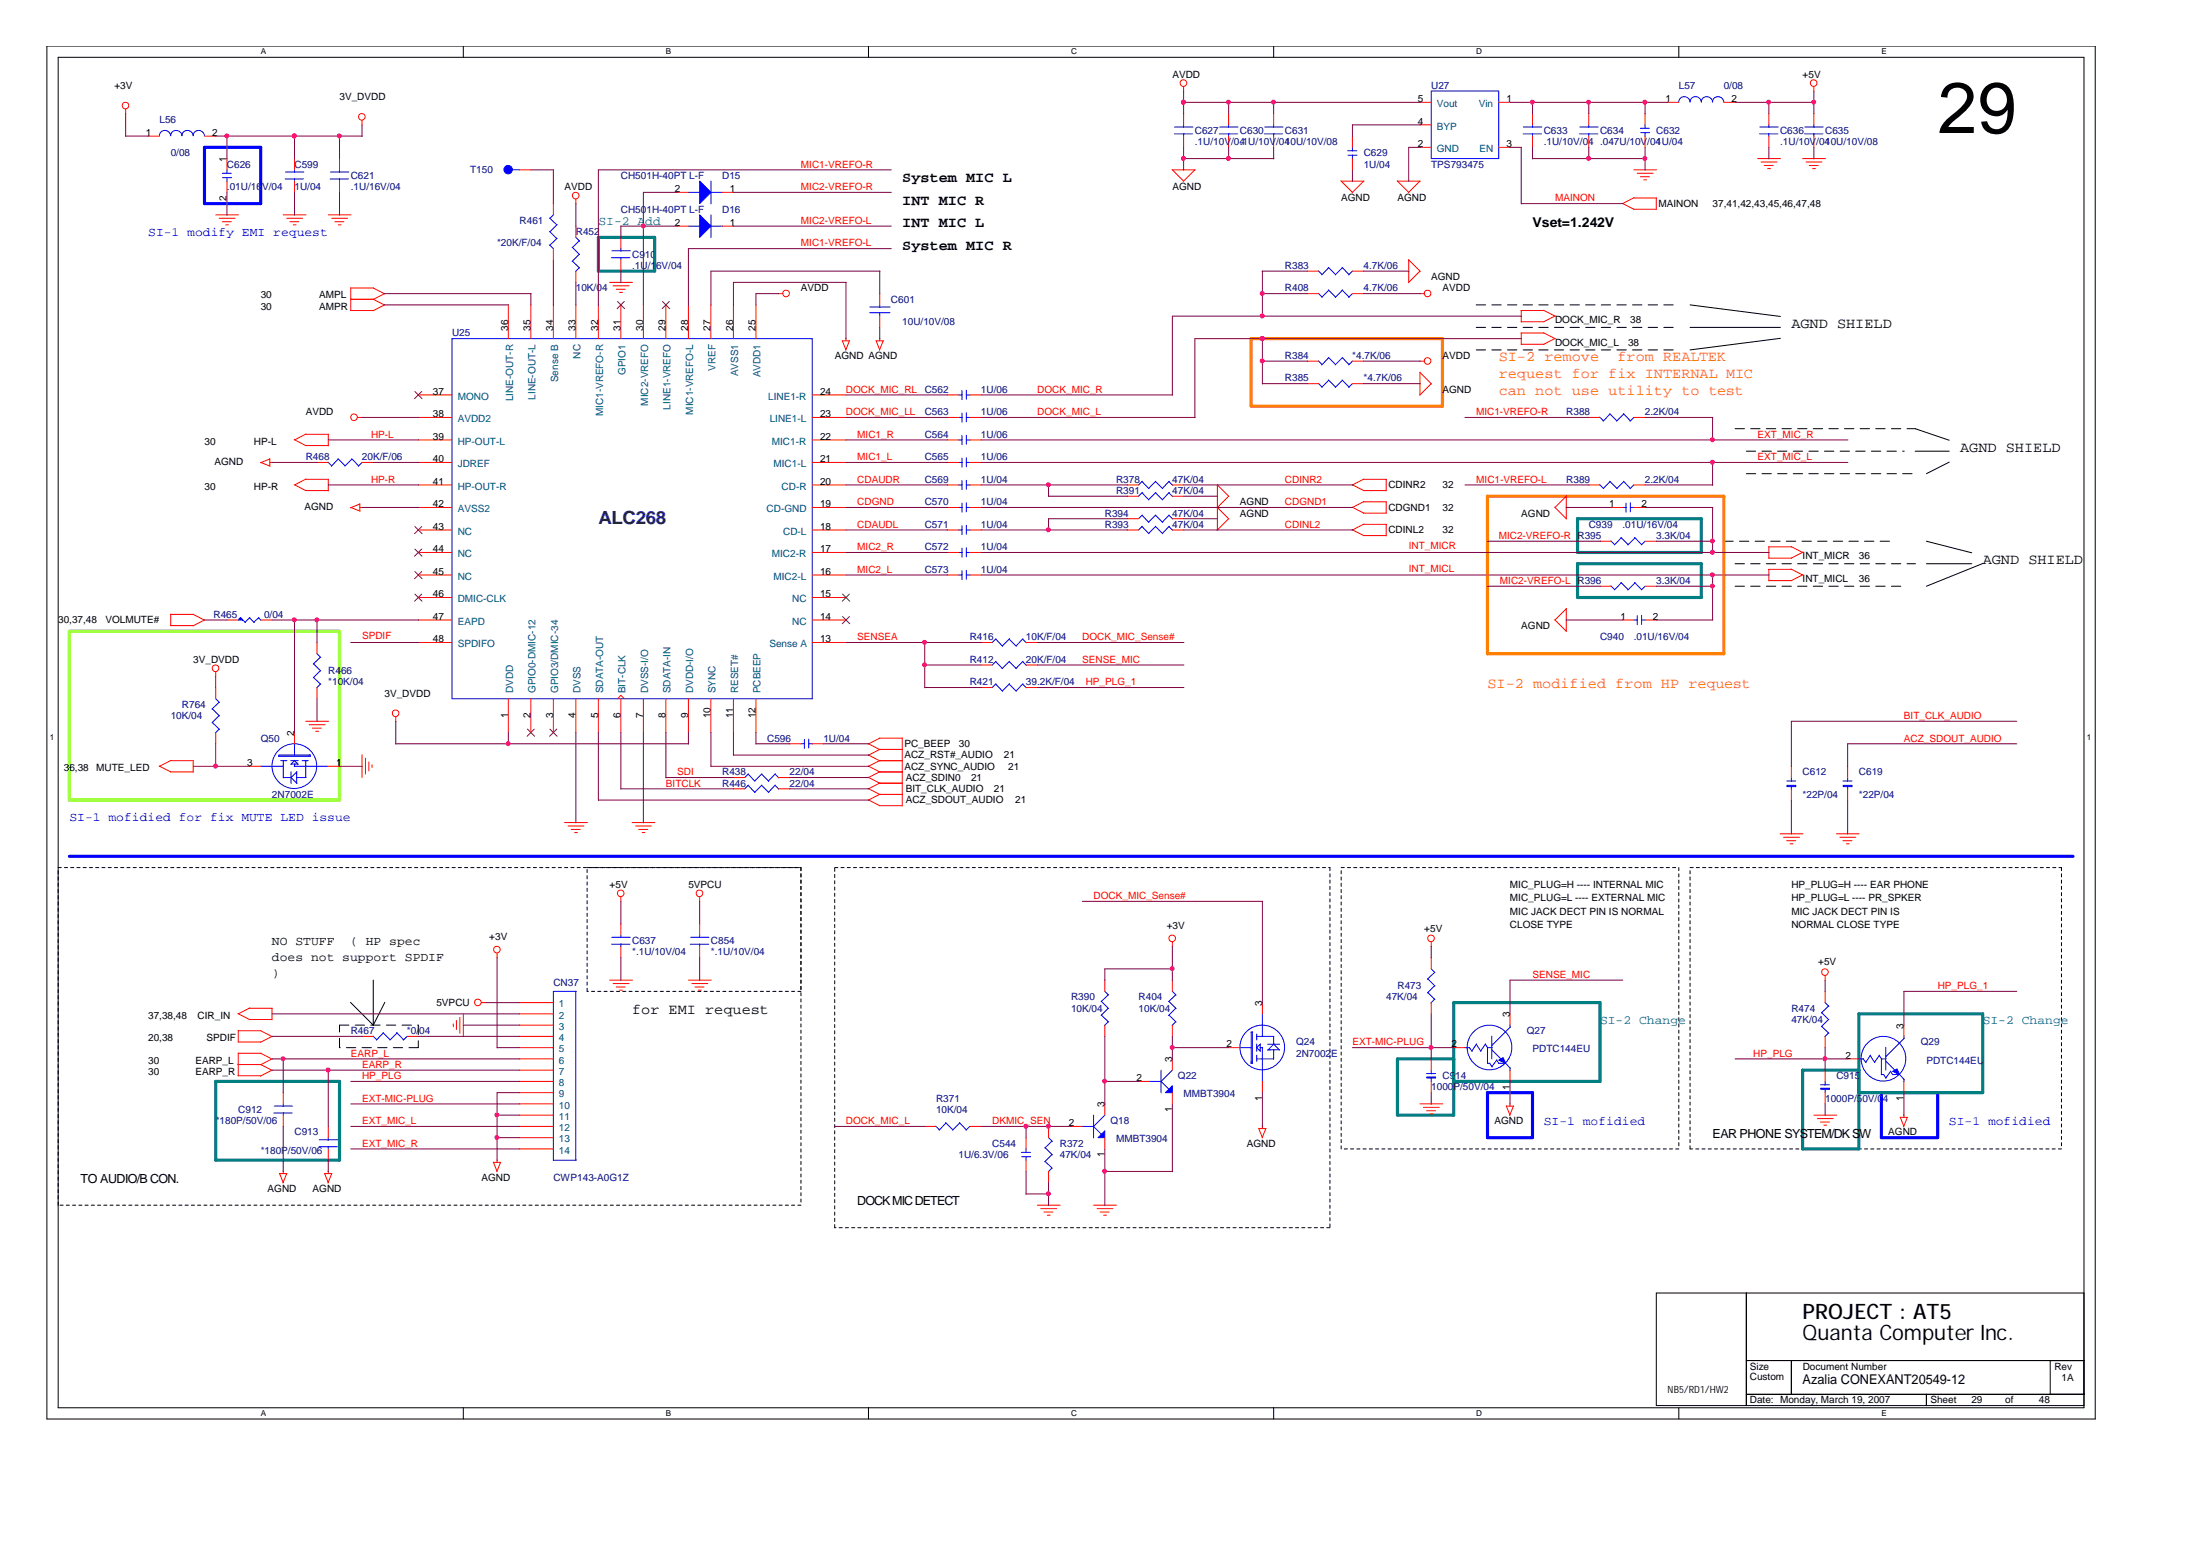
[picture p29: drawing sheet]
<svg xmlns="http://www.w3.org/2000/svg" width="297mm" height="210mm" viewBox="0 0 297 210" stroke-linecap="round" stroke-linejoin="round" font-family="sans-serif">
<defs><g id="words">
<text font-size="9.7" x="262.4" y="18">29</text>
<g font-size="2.9">
<text x="244.1" y="178.7">PROJECT : AT5</text>
<text x="244.1" y="181.4">Quanta Computer Inc.</text>
</g>
<text font-size="2.5" fill="#000080" x="81" y="71">ALC268</text>
<g font-size="2">
<text x="122.2" y="24.7">System MIC L</text>
<text x="122.2" y="27.7">INT MIC R</text>
<text x="122.2" y="33.8">System MIC R</text>
<text x="122.2" y="30.7">INT MIC L</text>
<text x="242.6" y="44.4">AGND SHIELD</text>
<text x="265.4" y="61.1">AGND SHIELD</text>
<text x="268.5" y="76.4">AGND SHIELD</text>
<text x="85.6" y="137.3">for EMI request</text>
</g>
<g font-size="2" fill="#ff8000">
<text x="202.9" y="49">SI-2 remove</text>
<text x="202.9" y="51.2">request for fix INTERNAL MIC</text>
<text x="202.9" y="53.5">can not use utility to test</text>
<text x="219" y="49">from REALTEK</text>
<text x="201.4" y="93.1">SI-2 modified from HP request</text>
</g>
<g font-size="1.8">
<text x="207.5" y="30.8">Vset=1.242V</text>
<text x="244.1" y="187.4">Azalia CONEXANT20549-12</text>
</g>
<g font-size="1.7" fill="#00f">
<text x="20.1" y="31.9">SI-1 modify EMI request</text>
<text x="9.4" y="111.2">SI-1 mofidied for fix MUTE LED issue</text>
<text x="209" y="152.3">SI-1 mofidied</text>
<text x="263.9" y="152.3">SI-1 mofidied</text>
</g>
<g font-size="1.7" fill="#008080">
<text x="81" y="30.4">SI-2 Add</text>
<text x="216.7" y="138.6">SI-2 Change</text>
<text x="268.5" y="138.6">SI-2 Change</text>
</g>
<g font-size="1.7">
<text x="36.8" y="127.9">NO STUFF</text>
<text x="36.8" y="130.1">does not support SPDIF</text>
<text x="47.4" y="127.9">( HP spec</text>
<text x="36.8" y="132.3">)</text>
<text x="231.9" y="154.1">EAR PHONE SYSTEM/DK SW</text>
<text x="10.9" y="160.2">TO AUDIO/B CON.</text>
<text x="116.1" y="163.2">DOCK MIC DETECT</text>
</g>
<g font-size="1.4">
<text x="158.7" y="10.5">AVDD</text>
<text x="244.1" y="10.5">+5V</text>
<text x="15.5" y="12">+3V</text>
<text x="46" y="13.6">3V_DVDD</text>
<text x="192" y="13.8">5</text>
<text x="192" y="16.9">4</text>
<text x="204" y="13.8">1</text>
<text x="225.5" y="13.8">1</text>
<text x="234.5" y="13.8">2</text>
<text x="19.8" y="18.4">1</text>
<text x="28.7" y="18.4">2</text>
<text x="30.7" y="21.9" transform="rotate(-90 30.7 21.9)">1</text>
<text x="192" y="19.9">2</text>
<text x="204" y="19.9">3</text>
<text x="30.7" y="27.2" transform="rotate(-90 30.7 27.2)">2</text>
<text x="76.5" y="25.8">AVDD</text>
<text x="91.4" y="26">2</text>
<text x="98.8" y="26">1</text>
<text x="158.7" y="25.8">AGND</text>
<text x="181.6" y="27.3">AGND</text>
<text x="189.2" y="27.3">AGND</text>
<text x="224.6" y="28">MAINON</text>
<text x="231.9" y="28">37,41,42,43,45,46,47,48</text>
<text x="91.4" y="30.6">2</text>
<text x="98.8" y="30.6">1</text>
<text x="35.3" y="41.9">30</text>
<text x="35.3" y="40.4">30</text>
<text x="43.2" y="41.9">AMPR</text>
<text x="43.2" y="40.4">AMPL</text>
<text x="108.5" y="39.5">AVDD</text>
<text x="193.8" y="37.9">AGND</text>
<text x="195.3" y="39.5">AVDD</text>
<text x="68.8" y="44.8" transform="rotate(-90 68.8 44.8)">36</text>
<text x="71.8" y="44.8" transform="rotate(-90 71.8 44.8)">35</text>
<text x="74.9" y="44.8" transform="rotate(-90 74.9 44.8)">34</text>
<text x="77.9" y="44.8" transform="rotate(-90 77.9 44.8)">33</text>
<text x="81" y="44.8" transform="rotate(-90 81 44.8)">32</text>
<text x="84" y="44.8" transform="rotate(-90 84 44.8)">31</text>
<text x="87.1" y="44.8" transform="rotate(-90 87.1 44.8)">30</text>
<text x="90.1" y="44.8" transform="rotate(-90 90.1 44.8)">29</text>
<text x="93.2" y="44.8" transform="rotate(-90 93.2 44.8)">28</text>
<text x="96.2" y="44.8" transform="rotate(-90 96.2 44.8)">27</text>
<text x="99.3" y="44.8" transform="rotate(-90 99.3 44.8)">26</text>
<text x="102.3" y="44.8" transform="rotate(-90 102.3 44.8)">25</text>
<text x="210.6" y="46.8">DOCK_MIC_L</text>
<text x="210.6" y="43.7">DOCK_MIC_R</text>
<text x="220.5" y="46.8">38</text>
<text x="220.8" y="43.7">38</text>
<text x="58.6" y="53.4">37</text>
<text x="111" y="53.4">24</text>
<text x="113" y="48.6">AGND AGND</text>
<text x="195.3" y="48.6">AVDD</text>
<text x="195.3" y="53.2">AGND</text>
<text x="41.4" y="56.2">AVDD</text>
<text x="58.6" y="56.5">38</text>
<text x="58.6" y="59.5">39</text>
<text x="111" y="59.5">22</text>
<text x="111" y="56.5">23</text>
<text x="27.7" y="60.2">30</text>
<text x="29" y="62.9">AGND</text>
<text x="34.4" y="60.2">HP-L</text>
<text x="58.6" y="62.6">40</text>
<text x="58.6" y="65.6">41</text>
<text x="111" y="65.6">20</text>
<text x="111" y="62.6">21</text>
<text x="27.7" y="66.3">30</text>
<text x="34.4" y="66.3">HP-R</text>
<text x="41.2" y="69">AGND</text>
<text x="58.6" y="68.7">42</text>
<text x="58.6" y="71.7">43</text>
<text x="111" y="71.7">18</text>
<text x="111" y="68.7">19</text>
<text x="167.9" y="69.9">AGND</text>
<text x="167.9" y="68.4">AGND</text>
<text x="188" y="69.2">CDGND1</text>
<text x="188" y="66.1">CDINR2</text>
<text x="195.3" y="69.2">32</text>
<text x="195.3" y="66.1">32</text>
<text x="206" y="69.9">AGND</text>
<text x="217.9" y="68.7">1</text>
<text x="222.3" y="68.7">2</text>
<text x="58.6" y="74.8">44</text>
<text x="58.6" y="77.8">45</text>
<text x="111" y="77.8">16</text>
<text x="111" y="74.8">17</text>
<text x="188" y="72.2">CDINL2</text>
<text x="195.3" y="72.2">32</text>
<text x="244.1" y="75.7">INT_MICR</text>
<text x="251.7" y="75.7">36</text>
<text x="58.6" y="80.9">46</text>
<text x="58.6" y="83.9">47</text>
<text x="111" y="83.9">14</text>
<text x="111" y="80.9">15</text>
<text x="219.4" y="83.9">1</text>
<text x="223.8" y="83.9">2</text>
<text x="244.1" y="78.8">INT_MICL</text>
<text x="251.7" y="78.8">36</text>
<text x="7.9" y="84.4">30,37,48</text>
<text x="14.3" y="84.4">VOLMUTE#</text>
<text x="26.2" y="89.8">3V_DVDD</text>
<text x="58.6" y="87">48</text>
<text x="111" y="87">13</text>
<text x="206" y="85.2">AGND</text>
<text x="52.1" y="94.3">3V_DVDD</text>
<text x="39.8" y="99.7" transform="rotate(-90 39.8 99.7)">2</text>
<text x="68.8" y="97.3" transform="rotate(-90 68.8 97.3)">1</text>
<text x="71.8" y="97.3" transform="rotate(-90 71.8 97.3)">2</text>
<text x="74.9" y="97.3" transform="rotate(-90 74.9 97.3)">3</text>
<text x="77.9" y="97.3" transform="rotate(-90 77.9 97.3)">4</text>
<text x="81" y="97.3" transform="rotate(-90 81 97.3)">5</text>
<text x="84" y="97.3" transform="rotate(-90 84 97.3)">6</text>
<text x="87.1" y="97.3" transform="rotate(-90 87.1 97.3)">7</text>
<text x="90.1" y="97.3" transform="rotate(-90 90.1 97.3)">8</text>
<text x="93.2" y="97.3" transform="rotate(-90 93.2 97.3)">9</text>
<text x="96.2" y="97.3" transform="rotate(-90 96.2 97.3)">10</text>
<text x="99.3" y="97.3" transform="rotate(-90 99.3 97.3)">11</text>
<text x="102.3" y="97.3" transform="rotate(-90 102.3 97.3)">12</text>
<text x="122.5" y="101.2">PC_BEEP</text>
<text x="129.8" y="101.2">30</text>
<text x="8.6" y="104.4">36,38</text>
<text x="13" y="104.4">MUTE_LED</text>
<text x="33.5" y="103.7">3</text>
<text x="45.5" y="103.7">1</text>
<text x="122.5" y="102.7">ACZ_RST#_AUDIO</text>
<text x="122.5" y="104.2">ACZ_SYNC_AUDIO</text>
<text x="122.6" y="107.3">BIT_CLK_AUDIO</text>
<text x="122.6" y="105.8">ACZ_SDIN0</text>
<text x="131.5" y="105.8">21</text>
<text x="134.6" y="107.3">21</text>
<text x="135.9" y="102.7">21</text>
<text x="136.5" y="104.2">21</text>
<text x="122.6" y="108.8">ACZ_SDOUT_AUDIO</text>
<text x="137.5" y="108.8">21</text>
<text x="82.5" y="120.2">+5V</text>
<text x="93.2" y="120.2">5VPCU</text>
<text x="158" y="125.9">+3V</text>
<text x="204.5" y="120.2">MIC_PLUG=H ---- INTERNAL MIC</text>
<text x="204.5" y="122.1">MIC_PLUG=L ---- EXTERNAL MIC</text>
<text x="204.5" y="123.9">MIC JACK DECT PIN IS NORMAL</text>
<text x="204.5" y="125.7">CLOSE TYPE</text>
<text x="242.6" y="120.2">HP_PLUG=H ---- EAR PHONE</text>
<text x="242.6" y="122.1">HP_PLUG=L ---- PR_SPKER</text>
<text x="242.6" y="123.9">MIC JACK DECT PIN IS</text>
<text x="242.6" y="125.7">NORMAL CLOSE TYPE</text>
<text x="66.3" y="127.3">+3V</text>
<text x="192.9" y="126.2">+5V</text>
<text x="246.2" y="130.7">+5V</text>
<text x="20.1" y="137.9">37,38,48</text>
<text x="26.8" y="137.9">CIR_IN</text>
<text x="59.1" y="136.2">5VPCU</text>
<text x="170.9" y="136.2" transform="rotate(-90 170.9 136.2)">3</text>
<text x="204.4" y="137.8" transform="rotate(-90 204.4 137.8)">3</text>
<text x="20.1" y="141">20,38</text>
<text x="28" y="141">SPDIF</text>
<text x="158.7" y="143.9" transform="rotate(-90 158.7 143.9)">3</text>
<text x="166.1" y="141.8">2</text>
<text x="196.6" y="141.8">2</text>
<text x="249.9" y="143.4">2</text>
<text x="257.8" y="139.3" transform="rotate(-90 257.8 139.3)">3</text>
<text x="20.1" y="144">30</text>
<text x="20.1" y="145.6">30</text>
<text x="26.5" y="144">EARP_L</text>
<text x="26.5" y="145.6">EARP_R</text>
<text x="149.6" y="150" transform="rotate(-90 149.6 150)">3</text>
<text x="153.9" y="146.4">2</text>
<text x="170.9" y="149.1" transform="rotate(-90 170.9 149.1)">1</text>
<text x="204.4" y="147.6" transform="rotate(-90 204.4 147.6)">1</text>
<text x="257.8" y="149.1" transform="rotate(-90 257.8 149.1)">1</text>
<text x="144.7" y="152.5">2</text>
<text x="158.7" y="150.6" transform="rotate(-90 158.7 150.6)">1</text>
<text x="168.8" y="155.3">AGND</text>
<text x="202.4" y="152.2">AGND</text>
<text x="255.7" y="153.8">AGND</text>
<text x="36.2" y="161.4">AGND</text>
<text x="42.3" y="161.4">AGND</text>
<text x="65.2" y="159.9">AGND</text>
<text x="149.6" y="156.7" transform="rotate(-90 149.6 156.7)">1</text>
<text x="236.9" y="185.5">Size</text>
<text x="244.1" y="185.5">Document Number</text>
<text x="278.2" y="185.5">Rev</text>
<text x="225.8" y="188.7">NB5/RD1/HW2</text>
<text x="236.9" y="186.8">Custom</text>
<text x="236.9" y="190">Date: Monday, March 19, 2007</text>
<text x="261.4" y="190">Sheet</text>
<text x="267" y="190">29</text>
<text x="271.5" y="190">of</text>
<text x="276.1" y="190">48</text>
<text x="279.1" y="187">1A</text>
</g>
<g font-size="1.4" fill="#000080">
<text x="21.6" y="16.6">L56</text>
<text x="193.8" y="12">U27</text>
<text x="227.3" y="12">L57</text>
<text x="233.4" y="12">0/08</text>
<text x="23.1" y="21.2">0/08</text>
<text x="30.7" y="22.7">C626</text>
<text x="39.9" y="22.7">C599</text>
<text x="63.7" y="23.5">T150</text>
<text x="161.8" y="18.1">C627</text>
<text x="161.8" y="19.7">.1U/10V/04</text>
<text x="167.9" y="18.1">C630</text>
<text x="167.9" y="19.7">.1U/10V/04</text>
<text x="174" y="18.1">C631</text>
<text x="174" y="19.7">10U/10V/08</text>
<text x="184.7" y="21.2">C629</text>
<text x="184.7" y="22.7">1U/04</text>
<text x="193.8" y="22.7">TPS793475</text>
<text x="209" y="18.1">C633</text>
<text x="209" y="19.7">.1U/10V/04 .047U/10V/04</text>
<text x="216.7" y="18.1">C634</text>
<text x="224.3" y="18.1">C632</text>
<text x="224.3" y="19.7">1U/04</text>
<text x="241" y="18.1">C636</text>
<text x="241" y="19.7">.1U/10V/04</text>
<text x="247.1" y="18.1">C635</text>
<text x="247.1" y="19.7">10U/10V/08</text>
<text x="30.7" y="25.8">.01U/16V/04</text>
<text x="39.9" y="25.8">1U/04</text>
<text x="47.5" y="24.2">C621</text>
<text x="47.5" y="25.8">.1U/16V/04</text>
<text x="84.1" y="28.8">CH501H-40PT L-F</text>
<text x="84.1" y="24.2">CH501H-40PT L-F</text>
<text x="97.8" y="28.8">D16</text>
<text x="97.8" y="24.2">D15</text>
<text x="67.3" y="33.4">*20K/F/04</text>
<text x="70.4" y="30.3">R461</text>
<text x="78" y="31.8">R452</text>
<text x="85.6" y="34.9">C910</text>
<text x="78" y="39.5">10K/04</text>
<text x="85.6" y="36.4">.1U/16V/04</text>
<text x="120.6" y="41">C601</text>
<text x="174" y="36.4">R383</text>
<text x="174" y="39.5">R408</text>
<text x="184.6" y="36.4">4.7K/06</text>
<text x="184.6" y="39.5">4.7K/06</text>
<text x="61.2" y="45.6">U25</text>
<text x="122.2" y="44">10U/10V/08</text>
<text x="125.2" y="53.2">C562</text>
<text x="132.8" y="53.2">1U/06</text>
<text x="174" y="48.6">R384</text>
<text x="174" y="51.7">R385</text>
<text x="183.1" y="48.6">*4.7K/06</text>
<text x="184.6" y="51.7">*4.7K/06</text>
<text x="125.2" y="59.3">C564</text>
<text x="125.2" y="56.2">C563</text>
<text x="132.8" y="59.3">1U/06</text>
<text x="132.8" y="56.2">1U/06</text>
<text x="212.1" y="56.2">R388</text>
<text x="222.7" y="56.2">2.2K/04</text>
<text x="41.4" y="62.3">R468</text>
<text x="49" y="62.3">20K/F/06</text>
<text x="125.2" y="65.4">C569</text>
<text x="125.2" y="62.3">C565</text>
<text x="132.8" y="65.4">1U/04</text>
<text x="132.8" y="62.3">1U/06</text>
<text x="151.1" y="65.4">R378</text>
<text x="158.7" y="65.4">47K/04</text>
<text x="212.1" y="65.4">R389</text>
<text x="222.7" y="65.4">2.2K/04</text>
<text x="125.2" y="71.5">C571</text>
<text x="125.2" y="68.4">C570</text>
<text x="132.8" y="71.5">1U/04</text>
<text x="132.8" y="68.4">1U/04</text>
<text x="149.6" y="71.5">R393</text>
<text x="149.6" y="69.9">R394</text>
<text x="151.1" y="66.9">R391</text>
<text x="158.7" y="71.5">47K/04</text>
<text x="158.7" y="69.9">47K/04</text>
<text x="158.7" y="66.9">47K/04</text>
<text x="215.1" y="71.5">C939</text>
<text x="219.7" y="71.5">.01U/16V/04</text>
<text x="125.2" y="77.6">C573</text>
<text x="125.2" y="74.5">C572</text>
<text x="132.8" y="77.6">1U/04</text>
<text x="132.8" y="74.5">1U/04</text>
<text x="213.6" y="73">R395</text>
<text x="224.3" y="73">3.3K/04</text>
<text x="28.9" y="83.7">R465</text>
<text x="35.8" y="83.7">0/04</text>
<text x="213.6" y="79.1">R396</text>
<text x="224.3" y="79.1">3.3K/04</text>
<text x="131.3" y="89.8">R412</text>
<text x="131.3" y="86.7">R416</text>
<text x="138.9" y="89.8">20K/F/04</text>
<text x="138.9" y="86.7">10K/F/04</text>
<text x="216.7" y="86.7">C940</text>
<text x="221.2" y="86.7">.01U/16V/04</text>
<text x="24.6" y="95.9">R764</text>
<text x="44.4" y="91.3">R466</text>
<text x="44.4" y="92.8">*10K/04</text>
<text x="131.3" y="92.8">R421</text>
<text x="138.9" y="92.8">39.2K/F/04</text>
<text x="23.1" y="97.4">10K/04</text>
<text x="35.3" y="100.4">Q50</text>
<text x="103.9" y="100.4">C596</text>
<text x="111.5" y="100.4">1U/04</text>
<text x="97.8" y="105">R438</text>
<text x="97.8" y="106.5">R446</text>
<text x="106.9" y="105">22/04</text>
<text x="106.9" y="106.5">22/04</text>
<text x="244.1" y="105">C612</text>
<text x="251.7" y="105">C619</text>
<text x="36.8" y="108">2N7002E</text>
<text x="244.1" y="108">*22P/04</text>
<text x="251.7" y="108">*22P/04</text>
<text x="85.6" y="127.9">C637</text>
<text x="85.6" y="129.4">*.1U/10V/04</text>
<text x="96.3" y="127.9">C854</text>
<text x="96.3" y="129.4">*.1U/10V/04</text>
<text x="74.9" y="133.5">CN37</text>
<text x="145" y="135.5">R390</text>
<text x="145" y="137">10K/04</text>
<text x="154.2" y="135.5">R404</text>
<text x="154.2" y="137">10K/04</text>
<text x="187.7" y="135.5">47K/04</text>
<text x="189.2" y="134">R473</text>
<text x="242.6" y="137">R474</text>
<text x="47.5" y="140.1">R467</text>
<text x="55.1" y="140.1">*0/04</text>
<text x="175.5" y="141.6">Q24</text>
<text x="175.5" y="143.1">2N7002E</text>
<text x="206.8" y="140.1">Q27</text>
<text x="207.5" y="142.5">PDTC144EU</text>
<text x="242.6" y="138.5">47K/04</text>
<text x="260.1" y="141.6">Q29</text>
<text x="126.7" y="149.2">R371</text>
<text x="159.5" y="146.1">Q22</text>
<text x="160.3" y="148.6">MMBT3904</text>
<text x="193.8" y="147.7">1000P/50V/04</text>
<text x="195.3" y="146.1">C914</text>
<text x="247.1" y="149.2">1000P/50V/04</text>
<text x="248.7" y="146.1">C915</text>
<text x="260.9" y="144">PDTC144EU</text>
<text x="29.2" y="152.2">*180P/50V/06</text>
<text x="32.3" y="150.7">C912</text>
<text x="39.9" y="153.8">C913</text>
<text x="126.7" y="150.7">10K/04</text>
<text x="134.4" y="155.3">C544</text>
<text x="143.5" y="155.3">R372</text>
<text x="150.4" y="152.2">Q18</text>
<text x="151.1" y="154.7">MMBT3904</text>
<text x="35.3" y="156.2">*180P/50V/06</text>
<text x="74.9" y="159.9">CWP143-A0G1Z</text>
<text x="129.8" y="156.8">1U/6.3V/06</text>
<text x="143.5" y="156.8">47K/04</text>
</g>
<g font-size="1.4" fill="#004080">
<text x="194.6" y="14.5">Vout</text>
<text x="194.6" y="17.5">BYP</text>
<text x="200.2" y="14.5">Vin</text>
<text x="194.6" y="20.6">GND</text>
<text x="200.3" y="20.6">EN</text>
<text x="75.6" y="51.7" transform="rotate(-90 75.6 51.7)">Sense B</text>
<text x="78.6" y="48.6" transform="rotate(-90 78.6 48.6)">NC</text>
<text x="84.7" y="50.8" transform="rotate(-90 84.7 50.8)">GPIO1</text>
<text x="96.9" y="50.2" transform="rotate(-90 96.9 50.2)">VREF</text>
<text x="99.9" y="50.9" transform="rotate(-90 99.9 50.9)">AVSS1</text>
<text x="103" y="51.1" transform="rotate(-90 103 51.1)">AVDD1</text>
<text x="62" y="54.1">MONO</text>
<text x="62" y="57.2">AVDD2</text>
<text x="69.5" y="54.4" transform="rotate(-90 69.5 54.4)">LINE-OUT-R</text>
<text x="72.5" y="54.2" transform="rotate(-90 72.5 54.2)">LINE-OUT-L</text>
<text x="81.7" y="56.4" transform="rotate(-90 81.7 56.4)">MIC1-VREFO-R</text>
<text x="87.8" y="54.9" transform="rotate(-90 87.8 54.9)">MIC2-VREFO</text>
<text x="90.8" y="55.5" transform="rotate(-90 90.8 55.5)">LINE1-VREFO</text>
<text x="93.9" y="56.1" transform="rotate(-90 93.9 56.1)">MIC1-VREFO-L</text>
<text x="104" y="54.1">LINE1-R</text>
<text x="104.2" y="57.2">LINE1-L</text>
<text x="62" y="60.2">HP-OUT-L</text>
<text x="62" y="63.3">JDREF</text>
<text x="104.5" y="60.2">MIC1-R</text>
<text x="104.7" y="63.3">MIC1-L</text>
<text x="62" y="66.3">HP-OUT-R</text>
<text x="62" y="69.4">AVSS2</text>
<text x="103.8" y="69.4">CD-GND</text>
<text x="105.8" y="66.3">CD-R</text>
<text x="62" y="72.4">NC</text>
<text x="62" y="75.5">NC</text>
<text x="104.5" y="75.5">MIC2-R</text>
<text x="106" y="72.4">CD-L</text>
<text x="62" y="78.5">NC</text>
<text x="62" y="81.5">DMIC-CLK</text>
<text x="104.7" y="78.5">MIC2-L</text>
<text x="107.3" y="81.5">NC</text>
<text x="62" y="84.6">EAPD</text>
<text x="62" y="87.6">SPDIFO</text>
<text x="104.2" y="87.6">Sense A</text>
<text x="107.3" y="84.6">NC</text>
<text x="69.5" y="93.9" transform="rotate(-90 69.5 93.9)">DVDD</text>
<text x="72.5" y="93.9" transform="rotate(-90 72.5 93.9)">GPIO0-DMIC-12</text>
<text x="75.6" y="93.9" transform="rotate(-90 75.6 93.9)">GPIO3/DMIC-34</text>
<text x="78.6" y="93.9" transform="rotate(-90 78.6 93.9)">DVSS</text>
<text x="81.7" y="93.9" transform="rotate(-90 81.7 93.9)">SDATA-OUT</text>
<text x="84.7" y="93.9" transform="rotate(-90 84.7 93.9)">BIT-CLK</text>
<text x="87.8" y="93.9" transform="rotate(-90 87.8 93.9)">DVSS-I/O</text>
<text x="90.8" y="93.9" transform="rotate(-90 90.8 93.9)">SDATA-IN</text>
<text x="93.9" y="93.9" transform="rotate(-90 93.9 93.9)">DVDD-I/O</text>
<text x="96.9" y="93.9" transform="rotate(-90 96.9 93.9)">SYNC</text>
<text x="99.9" y="93.9" transform="rotate(-90 99.9 93.9)">RESET#</text>
<text x="103" y="93.9" transform="rotate(-90 103 93.9)">PCBEEP</text>
<text x="75.7" y="136.4">1</text>
<text x="75.7" y="137.9">2</text>
<text x="75.7" y="141">4</text>
<text x="75.7" y="142.5">5</text>
<text x="75.7" y="139.5">3</text>
<text x="75.7" y="144">6</text>
<text x="75.7" y="145.6">7</text>
<text x="75.7" y="147.1">8</text>
<text x="75.7" y="148.6">9</text>
<text x="75.7" y="150.1">10</text>
<text x="75.7" y="151.7">11</text>
<text x="75.7" y="153.2">12</text>
<text x="75.7" y="154.7">13</text>
<text x="75.7" y="156.2">14</text>
</g>
<g font-size="1.4" fill="#f00">
<text x="108.5" y="22.7">MIC1-VREFO-R</text>
<text x="108.5" y="25.8">MIC2-VREFO-R</text>
<text x="210.6" y="27.3">MAINON</text>
<text x="108.5" y="30.3">MIC2-VREFO-L</text>
<text x="108.5" y="33.4">MIC1-VREFO-L</text>
<text x="114.6" y="53.2">DOCK_MIC_RL</text>
<text x="140.5" y="53.2">DOCK_MIC_R</text>
<text x="50.2" y="59.3">HP-L</text>
<text x="114.6" y="56.2">DOCK_MIC_LL</text>
<text x="116.1" y="59.3">MIC1_R</text>
<text x="140.5" y="56.2">DOCK_MIC_L</text>
<text x="199.9" y="56.2">MIC1-VREFO-R</text>
<text x="238" y="59.3">EXT_MIC_R</text>
<text x="50.2" y="65.4">HP-R</text>
<text x="116.1" y="65.4">CDAUDR</text>
<text x="116.1" y="62.3">MIC1_L</text>
<text x="174" y="65.4">CDINR2</text>
<text x="199.9" y="65.4">MIC1-VREFO-L</text>
<text x="238" y="62.3">EXT_MIC_L</text>
<text x="116.1" y="71.5">CDAUDL</text>
<text x="116.1" y="68.4">CDGND</text>
<text x="174" y="68.4">CDGND1</text>
<text x="174" y="71.5">CDINL2</text>
<text x="116.1" y="74.5">MIC2_R</text>
<text x="116.1" y="77.6">MIC2_L</text>
<text x="190.8" y="74.4">INT_MICR</text>
<text x="190.8" y="77.4">INT_MICL</text>
<text x="202.9" y="73">MIC2-VREFO-R</text>
<text x="203.1" y="79.1">MIC2-VREFO-L</text>
<text x="49" y="86.5">SPDIF</text>
<text x="116.1" y="86.7">SENSEA</text>
<text x="146.6" y="86.7">DOCK_MIC_Sense#</text>
<text x="146.6" y="89.8">SENSE_MIC</text>
<text x="147" y="92.8">HP_PLG_1</text>
<text x="257.8" y="100.4">ACZ_SDOUT_AUDIO</text>
<text x="257.8" y="97.4">BIT_CLK_AUDIO</text>
<text x="90.2" y="106.5">BITCLK</text>
<text x="91.7" y="105">SDI</text>
<text x="148.1" y="121.8">DOCK_MIC_Sense#</text>
<text x="207.5" y="132.4">SENSE_MIC</text>
<text x="262.4" y="134">HP_PLG_1</text>
<text x="47.5" y="143.1">EARP_L</text>
<text x="183.1" y="141.6">EXT-MIC-PLUG</text>
<text x="237.4" y="143.1">HP_PLG</text>
<text x="49" y="146.1">HP_PLG</text>
<text x="49" y="149.2">EXT-MIC-PLUG</text>
<text x="49" y="144.6">EARP_R</text>
<text x="49" y="152.2">EXT_MIC_L</text>
<text x="49" y="155.3">EXT_MIC_R</text>
<text x="114.6" y="152.2">DOCK_MIC_L</text>
<text x="134.4" y="152.2">DKMIC_SEN</text>
</g>
<g font-size="1.1">
<text x="35.3" y="7.4">A</text>
<text x="90.2" y="7.4">B</text>
<text x="145" y="7.4">C</text>
<text x="199.9" y="7.4">D</text>
<text x="254.8" y="7.4">E</text>
<text x="6.7" y="100.2">1</text>
<text x="282.6" y="100.2">1</text>
<text x="35.3" y="191.8">A</text>
<text x="90.2" y="191.8">B</text>
<text x="145" y="191.8">C</text>
<text x="199.9" y="191.8">D</text>
<text x="254.8" y="191.8">E</text>
</g>
</g></defs>
<g fill="none" stroke="#000" stroke-width=".14">
<path d="M6.3 6.2h277.4v186h-277.4zM7.9 7.8h274.3v182.8h-274.3zM62.7 6.2v1.6M117.6 6.2v1.6M172.5 6.2v1.6M227.3 6.2v1.6M228.9 41.3l12.2 1.6M228.9 44.3h12.2M241.1 45.8l-12.2 1.6M259.3 58.1l4.6 1.5M259.3 61.1h4.6M260.9 73.3l6.1 1.6"/>
<path d="M260.9 76.3h6.1M263.9 62.6l-3 1.5M268.5 76.3l-7.6 3.1M47.5 135.7l3 3.1 1.6-3.1M50.5 132.7v6.2M236.5 175.1v15.2M282.2 175.1h-57.9v15.2h57.9M62.7 190.6v1.6M117.6 190.6v1.6M172.5 190.6v1.6M227.3 190.6v1.6M236.5 184.2h45.7"/>
<path d="M236.5 188.8h45.7M242.6 184.2v4.6M260.9 188.8v1.5M277.6 184.2v4.6"/>
</g>
<path d="M27.7 20h7.6v7.6h-7.6zM9.4 116h271.3M201.4 148h6.1v6.1h-6.1zM254.8 148h7.6v6.1h-7.6z" fill="none" stroke="#00f" stroke-width=".42"/>
<g fill="none" stroke="#000" stroke-width=".14" stroke-dasharray="1.3 .8">
<path d="M199.9 44.3h27.5M199.9 41.3h27.5M199.9 47.4h27.5M234.9 58.1h24.5M233.4 73.3h22.9M234.9 79.4h23M234.9 76.3h24.5M236.5 64.1h22.9M236.5 61.1h21.4M46 138.8h10.6M56.6 138.8v3.1M46 141.9v-3.1"/>
<path d="M56.6 141.9h-10.6"/>
</g>
<g fill="none" stroke="#000" stroke-width=".14" stroke-dasharray=".4">
<path d="M7.9 117.5h100.6M79.5 117.5h29M108.5 117.5v16.8M108.5 117.5v45.7M113 117.5h67.1M180.1 117.5v48.8M181.6 117.5h45.7M227.3 117.5v38.1M228.9 117.5h50.2M279.1 117.5v38.1M79.5 134.3v-16.8M108.5 134.3h-29"/>
<path d="M181.6 155.6v-38.1M227.3 155.6h-45.7M228.9 155.6v-38.1M279.1 155.6h-50.2M7.9 163.2v-45.7M108.5 163.2h-100.6M113 166.3v-48.8M180.1 166.3h-67.1"/>
</g>
<path d="M9.4 85.5h36.6v22.8h-36.6z" fill="none" stroke="#80ff00" stroke-width=".42"/>
<path d="M81 32.1h7.6v4.6h-7.6zM213.6 76.3h16.8v4.6h-16.8zM213.6 70.2h16.8v4.6h-16.8zM29.2 146.4h16.8v10.7h-16.8zM196.8 143.4h-7.6v7.6h7.6v-15.2h19.9v10.6h-19.9M251.7 144.9h-7.6v10.7h7.6v-18.3h16.8v10.7h-16.8" fill="none" stroke="#008080" stroke-width=".42"/>
<path d="M169.4 45.9h25.9v9.1h-25.9zM201.4 67.2h32v21.3h-32z" fill="none" stroke="#ff8000" stroke-width=".42"/>
<g fill="none" stroke="#f00" stroke-width=".14">
<path d="M17 14.8v.6M20.1 18.4h1.5M27.7 18.4h1.5M49 16.3v.6M160.3 11.7v.7M160.3 15.4v1.5M160.3 18.4v1.6M166.4 15.4v1.5M166.4 18.4v1.6M172.5 15.4v1.5M172.5 18.4v1.6M183.1 18.4v1.6"/>
<path d="M192.3 13.9h1.5M192.3 16.9h1.5M192.3 20h1.5M202.9 13.9h1.6M202.9 20h1.6M207.5 15.4v1.5M207.5 18.4v1.6M215.1 15.4v1.5M215.1 18.4v1.6M222.8 15.4v1.5M222.8 18.4v1.6M225.8 13.9h1.5"/>
<path d="M233.4 13.9h1.5M239.5 15.4v1.5M239.5 18.4v1.6M245.6 11.7v.7M245.6 15.4v1.5M245.6 18.4v1.6M29.2 29.1h3.1M29.7 29.6h2.1M30.1 30h1.2M30.6 30.5h.3M30.7 21.5v1.5M30.7 24.5v1.5"/>
<path d="M38.4 29.1h3M38.8 29.6h2.2M39.2 30h1.3M39.7 30.5h.4M39.9 21.5v1.5M39.9 24.5v1.5M44.4 29.1h3.1M44.9 29.6h2.2M45.3 30h1.3M45.8 30.5h.4M46 21.5v1.5M46 24.5v1.5"/>
<path d="M47.5 39v3.1M47.5 39h3.1M50.5 39l1.6 .8M52.1 39.8l-1.6 .8M70.4 23h1.5M74.9 27.6v1.5M74.9 33.7v1.5M78 27v.6M78 30.6v1.5M78 36.7v1.5M82.5 38.2h3.1M83 38.7h2.2"/>
<path d="M83.4 39.2h1.3M83.9 39.6h.4M84.1 32.1v1.6M84.1 35.2v1.5M91.7 30.6h1.5M91.7 26h1.5M97.8 30.6h1.5M97.8 26h1.5M105.4 39.8h.6M119.1 39.8v1.5M158.7 23l1.6 1.5M158.7 23h3.1"/>
<path d="M161.8 23l-1.6 1.6M177 39.8h1.6M177 36.7h1.6M181.6 24.5l1.5 1.5M181.6 24.5h3.1M183.1 39.8h1.6M183.1 36.7h1.6M183.1 21.5v1.5M184.7 24.5l-1.6 1.6M189.2 24.5l1.6 1.5M189.2 24.5h3.1M190.8 35.2v3"/>
<path d="M190.8 35.2l1.5 1.6M192.2 39.8h.7M192.3 24.5l-1.6 1.6M192.3 36.7l-1.6 1.6M219.7 27.5l1.5 .8M221.2 28.3h3.1M221.2 23h3.1M221.2 26.8h3.1M221.3 26.8l-1.6 .8M221.7 23.5h2.2M222.1 23.9h1.3M222.6 24.4h.4"/>
<path d="M224.3 26.8v1.6M238 21.5h3.1M238.5 21.9h2.1M238.9 22.4h1.2M239.4 22.8h.3M244.1 21.5h3.1M244.6 21.9h2.1M245 22.4h1.2M245.4 22.8h.4M39.8 59.5l1.6 .8M41.4 58.8h3.1M41.4 58.8l-1.5 .8"/>
<path d="M44.4 58.8v1.6M47.5 40.5h3.1M47.5 42.1h3M48.4 56.5h.7M50.5 40.5l1.6 .8M52.1 41.3l-1.6 .8M56.6 56.5h4.6M56.6 59.6h4.6M56.6 53.5h4.6M68.8 41.3v4.6M71.9 41.3v4.6M74.9 41.3v4.6"/>
<path d="M78 41.3v4.6M81 41.3v4.6M84.1 41.3v4.6M87.1 41.3v4.6M90.2 41.3v4.6M93.2 41.3v4.6M96.3 41.3v4.6M99.3 41.3v4.6M102.4 41.3v4.6M110 56.5h4.6M110 59.6h4.6M110 53.5h4.6"/>
<path d="M114 46.1l.6 1.3M114.1 46.2h1M114.6 45.8v.4M115 46.2l-.5 1.2M118.6 46.1l.5 1.3M118.7 46.2h.9M119.1 42.8v1.5M119.1 45.8v.4M119.6 46.2l-.5 1.2M128.3 56.5h1.5M128.3 59.6h1.5M128.3 53.5h1.5"/>
<path d="M131.3 56.5h1.5M131.3 59.6h1.5M131.3 53.5h1.5M177 48.9h1.6M177 52h1.6M183.1 48.9h1.6M183.1 52h1.6M192.2 48.9h.7M192.3 50.4v3.1M192.3 50.4l1.5 1.6M193.8 52l-1.6 1.5M206 42.1h3"/>
<path d="M206 45.1h3M206 42.1v1.5M206 45.1v1.6M206 46.6h3.1M206 43.6h3.1M209 45.1l1.6 .8M209 42l1.6 .8M210.6 45.8l-1.6 .8M210.6 42.8l-1.6 .8M215.1 56.5h1.6M221.2 56.5h1.6M35.3 62.6l1.3 .5"/>
<path d="M36.5 62.1v1M36.5 62.2l-1.2 .5M36.5 62.6h.4M39.8 65.6l1.6 .8M41.4 66.4h3M41.4 60.3h3M41.4 64.9h3.1M41.4 64.9l-1.5 .8M42.9 62.6h1.5M44.4 64.9v1.6M47.5 68.7l1.3 .5M48.7 68.2v1"/>
<path d="M48.7 68.3l-1.2 .5M48.7 68.7h.4M49 62.6h1.5M56.6 62.6h4.6M56.6 68.7h4.6M56.6 77.9h4.6M56.6 71.8h4.6M56.6 65.7h4.6M56.6 74.8h4.6M110 62.6h4.6M110 68.7h4.6M110 77.9h4.6"/>
<path d="M110 71.8h4.6M110 65.7h4.6M110 74.8h4.6M128.3 62.6h1.5M128.3 68.7h1.5M128.3 77.9h1.5M128.3 71.8h1.5M128.3 65.7h1.5M128.3 74.8h1.5M131.3 62.6h1.5M131.3 68.7h1.5M131.3 77.9h1.5"/>
<path d="M131.3 71.8h1.5M131.3 65.7h1.5M131.3 74.8h1.5M152.7 71.8h1.5M152.7 65.7h1.5M152.7 70.2h1.5M152.7 67.2h1.5M158.7 71.8h1.6M158.7 65.7h1.6M158.7 70.2h1.6M158.7 67.2h1.6M164.8 65.6v6.2"/>
<path d="M164.8 68.7l1.6 1.6M164.8 65.7l1.6 1.5M166.4 70.2l-1.6 1.6M166.4 67.2l-1.6 1.6M183.1 68.7l1.6 .8M183.1 71.7l1.6 .8M183.1 65.6l1.6 .8M184.6 66.4h3.1M184.6 69.5h3.1M184.6 72.5h3.1M184.7 64.9h3M184.7 68h3"/>
<path d="M184.7 71h3M184.7 67.9l-1.6 .8M184.7 71l-1.6 .8M184.7 64.9l-1.6 .8M187.7 64.9v1.6M187.7 68v1.5M187.7 71v1.6M210.5 68.7l1.6 1.5M212.1 67.2v3.1M212.1 67.2l-1.5 1.5M215.1 65.7h1.6M216.7 79.4h1.5"/>
<path d="M216.7 73.3h1.5M218.2 68.7h1.5M221.2 68.7h1.6M221.2 65.7h1.6M222.8 79.4h1.5M222.8 73.3h1.5M239.5 74.1h3.1M239.5 77.1h3.1M239.5 74.1v1.5M239.5 77.1v1.6M239.5 75.6h3.1M239.5 78.6h3.1"/>
<path d="M242.5 74l1.6 .8M242.5 77.1l1.6 .8M244.1 74.8l-1.5 .8M244.1 77.8l-1.5 .8M23.1 84.7h3.1M23.1 83.2h3.1M23.1 83.2v1.5M26.2 83.2l1.5 .8M27.7 84l-1.6 .8M29.2 91v.6M29.2 93.1v1.5M29.2 99.2v1.5"/>
<path d="M30.7 84h1.6M35.3 84h1.5M39.9 99.2v1.5M41.4 97.7h3.1M41.9 98.1h2.1M42.3 98.6h1.2M42.8 99h.3M42.9 87v1.5M42.9 93.1v1.5M53.6 97.1v.6M56.6 84h4.6M56.6 87h4.6"/>
<path d="M56.6 80.9h4.6M68.8 94.6v4.6M71.9 94.6v4.6M74.9 94.6v4.6M78 94.6v4.6M81 94.6v4.6M83.6 94.6l.5-.4 .4 .4M84.1 94.6v4.6M87.1 94.6v4.6M90.2 94.6v4.6M93.2 94.6v4.6M96.3 94.6v4.6"/>
<path d="M99.3 94.6v4.6M102.4 94.6v4.6M110 84h4.6M110 87h4.6M110 80.9h4.6M119.1 100h3.1M119.1 100l-1.5 .8M122.2 99.9v9.2M132.8 90.1h1.6M132.8 93.1h1.6M132.8 87h1.6M138.9 90.1h1.6"/>
<path d="M138.9 93.1h1.6M138.9 87h1.6M210.5 83.9l1.6 1.6M212.1 82.4v3.1M212.1 82.4l-1.5 1.6M219.7 84h1.5M222.8 84h1.5M21.5 103.7l1.6 .8M23.1 104.5h3.1M23.1 103h3.1M23.2 103l-1.6 .8M26.2 103v1.6"/>
<path d="M33.8 103.8h1.5M44.4 103.8h1.6M49 102.2v3.1M49.5 102.7v2.1M50 103.2v1.2M50.4 103.6v.3M76.5 111.4h3M76.9 111.9h2.2M77.3 112.3h1.3M77.8 112.7h.4M85.6 111.4h3.1M86.1 111.9h2.1"/>
<path d="M86.5 112.3h1.2M87 112.7h.3M99.3 105.3h1.5M99.3 106.8h1.5M105.4 105.3h1.5M105.4 106.8h1.5M106.9 100.7h1.6M110 100.7h1.5M117.6 106.8l1.5 .8M117.6 108.3l1.5 .8M117.6 103.7l1.5 .8M117.6 105.3l1.5 .8"/>
<path d="M117.6 102.2l1.6 .9M117.6 100.7l1.6 .8M119.1 101.5h3.1M119.1 106.1h3.1M119.1 107.6h3.1M119.1 109.1h3.1M119.1 104.5h3.1M119.1 103h3.1M119.1 101.5l-1.5 .8M119.2 106l-1.6 .8M119.2 107.5l-1.6 .8M119.2 103l-1.6 .8"/>
<path d="M119.2 104.5l-1.6 .8M241 112.9h3.1M241.5 113.4h2.2M241.9 113.8h1.3M242.4 114.3h.4M242.6 103.8v1.5M242.6 106.8v1.5M248.7 112.9h3.1M249.1 113.4h2.2M249.6 113.8h1.2M250 114.3h.4M250.2 103.8v1.5"/>
<path d="M250.2 106.8v1.5M32.2 137.3l1.6 .8M32.3 139.6h3M32.3 139.5v1.6M33.7 138.1h3.1M33.8 136.5h3.1M33.8 136.5l-1.5 .8M35.3 139.6l1.6 .8M36.8 136.5v1.6M61.4 138.7v.3M61.8 138.2v1.2M62.3 137.8v2.1"/>
<path d="M62.7 137.3v3.1M65.2 135.8h.6M67.3 129.1v.6M70.4 135.8h4.5M70.4 137.3h4.5M70.4 138.8h4.5M82.5 132.7h3.1M83 133.2h2.2M83.4 133.7h1.3M83.9 134.1h.4M84.1 121.5v.6M84.1 125.1v1.5"/>
<path d="M84.1 128.2v1.5M93.2 132.7h3.1M93.7 133.2h2.1M94.1 133.7h1.2M94.6 134.1h.4M94.7 121.5v.6M94.7 125.1v1.5M94.7 128.2v1.5M149.6 132.7v1.6M149.6 138.8v1.5M158.7 127.6v.6M158.7 132.7v1.6"/>
<path d="M158.7 138.8v1.5M170.9 135.8v1.5M193.8 127.6v.6M193.8 129.7v1.5M193.8 135.8v1.5M204.5 137.3v1.5M247.1 132.1v.7M247.1 134.3v1.5M257.8 138.8v1.5M32.2 141.1h3.1M32.2 144.2h3.1M32.2 145.7h3.1"/>
<path d="M32.3 142.6v3.1M32.3 142.6h3M35.3 142.6l1.6 .8M35.3 144.2l1.6 .8M36.8 140.3l-1.5 .9M36.8 143.4l-1.5 .8M36.8 144.9l-1.5 .8M37.8 158.9l.6 1.3M37.9 158.9h1M38.4 148v1.5M38.4 151v1.5M38.4 158.6v.3"/>
<path d="M38.8 158.9l-.5 1.3M43.9 158.9l.5 1.3M44 158.9h1M44.4 152.5v1.6M44.4 155.6v1.5M44.4 158.6v.3M44.9 158.9l-.5 1.3M49 140.3h1.5M55.1 140.3h1.5M66.8 157.4l.5 1.2M66.8 157.4h1M67.3 157.1v.3"/>
<path d="M67.8 157.4l-.5 1.3M70.4 149.5h4.5M70.4 151h4.5M70.4 140.3h4.5M70.4 141.9h4.5M70.4 152.5h4.5M70.4 143.4h4.5M70.4 146.4h4.5M70.4 144.9h4.5M70.4 148h4.5M70.4 154.1h4.5M70.4 155.6h4.5"/>
<path d="M125.2 152.5h1.5M131.3 152.5h1.5M138.9 154.1v1.5M138.9 157.1v1.5M142 152.5v1.6M142 158.6v1.6M145 152.5h1.6M149.6 149.5v1.5M149.6 154.1v1.5M154.2 146.4h1.5M158.7 143.4v1.5M158.7 148v1.5"/>
<path d="M166.4 141.9h1.5M170.4 152.8l.5 1.3M170.5 152.8h.9M170.9 146.4v1.6M170.9 152.5v.3M171.4 152.8l-.5 1.3M192.3 149.5h3.1M192.7 150h2.2M193.2 150.4h1.2M193.6 150.8h.4M193.8 143.4v1.5M193.8 146.4v1.6"/>
<path d="M196.8 141.9h1.6M204 149.7l.5 1.3M204 149.8h1M204.5 144.9v1.5M204.5 149.5v.3M204.9 149.8l-.5 1.3M245.6 151h3.1M246.1 151.5h2.1M246.5 151.9h1.2M247 152.4h.4M247.1 140.3v1.6M247.1 144.9v1.5"/>
<path d="M247.1 148v1.5M250.2 143.4h1.5M257.3 151.3l.5 1.2M257.3 151.3h1M257.8 146.4v1.6M257.8 151v.3M258.3 151.3l-.5 1.3M140.5 163.2h3.1M140.9 163.7h2.2M141.4 164.1h1.2M141.8 164.6h.4M148.1 163.2h3.1"/>
<path d="M148.5 163.7h2.2M149 164.1h1.2M149.4 164.6h.4"/>
<circle cx="17" cy="14.3" r=".45"/>
<circle cx="49" cy="15.8" r=".45"/>
<circle cx="160.2" cy="11.2" r=".45"/>
<circle cx="245.6" cy="11.2" r=".45"/>
<circle cx="77.9" cy="26.5" r=".45"/>
<circle cx="106.4" cy="39.7" r=".45"/>
<circle cx="193.3" cy="39.7" r=".45"/>
<circle cx="47.9" cy="56.5" r=".45"/>
<circle cx="193.3" cy="48.9" r=".45"/>
<circle cx="29.2" cy="90.5" r=".45"/>
<circle cx="53.6" cy="96.6" r=".45"/>
<circle cx="64.7" cy="135.8" r=".45"/>
<circle cx="67.3" cy="128.6" r=".45"/>
<circle cx="84" cy="121" r=".45"/>
<circle cx="94.7" cy="121" r=".45"/>
<circle cx="158.7" cy="127.1" r=".45"/>
<circle cx="193.8" cy="127.1" r=".45"/>
<circle cx="247.1" cy="131.6" r=".45"/>
</g>
<g fill="none" stroke="#00f" stroke-width=".14">
<path d="M21.6 18.4a.76 .76 0 0 1 .8-.7 .76 .76 0 0 1 .7 .7 .76 .76 0 0 1 .8-.7 .76 .76 0 0 1 .7 .7 .76 .76 0 0 1 .8-.7 .76 .76 0 0 1 .8 .7 .76 .76 0 0 1 .7-.7 .76 .76 0 0 1 .8 .7M159 18.1h2.5M159 17.2h2.5M160.3 16.9v.3M160.3 18.1v.3M165.1 18.1h2.5M165.1 17.2h2.5M166.4 16.9v.3M166.4 18.1v.3M171.2 18.1h2.5M171.2 17.2h2.5M172.5 16.9v.3"/>
<path d="M172.5 18.1v.3M183.1 20v.5M193.8 12.3h9.1v9.2h-9.1zM206.2 18.1h2.5M206.3 17.2h2.5M207.5 16.9v.3M207.5 18.1v.3M213.9 18.1h2.5M213.9 17.2h2.5M215.1 16.9v.3M215.1 18.1v.3M222.1 17.4h1.3"/>
<path d="M222.2 18h1.2M222.8 16.9v.5M222.8 18v.5M227.3 13.8a.76 .76 0 0 1 .8-.7 .76 .76 0 0 1 .8 .7 .76 .76 0 0 1 .7-.7 .76 .76 0 0 1 .8 .7 .76 .76 0 0 1 .7-.7 .76 .76 0 0 1 .8 .7 .76 .76 0 0 1 .8-.7 .76 .76 0 0 1 .7 .7M238.3 18.1h2.4M238.3 17.2h2.5M239.5 16.9v.3M239.5 18.1v.3M244.3 18.1h2.5M244.4 17.2h2.5M245.6 16.9v.3M245.6 18.1v.3"/>
<path d="M30.1 23.5h1.2M30.1 24.1h1.3M30.7 23v.5M30.7 24.1v.5M38.6 24.2h2.5M38.7 23.3h2.4M39.9 23v.3M39.9 24.2v.3M44.7 24.2h2.5M44.7 23.3h2.5M46 23v.3M46 24.2v.3"/>
<path d="M69.4 23h1M74.4 33.2l.5 .5M74.4 31.3l1 1M74.4 29.5l1 1M75 29.1l-.5 .5M75.4 32.3l-.9 .9M75.4 30.4l-.9 1M77.5 33.5l1 1M77.5 35.4l1 .9M78 32.1l.5 .6M78.4 32.6l-.9 .9M78.4 34.4l-.9 1"/>
<path d="M78.4 36.3l-.5 .5M82.8 34.9h2.5M82.8 34h2.5M84.1 33.7v.3M84.1 34.9v.3M93.2 30.6h1.6M93.2 26h1.6M96.3 24.5v3.1M96.3 29.1v3.1M96.3 30.6h1.5M96.3 26h1.5M178.5 36.7l.5 .5"/>
<path d="M178.5 39.7l.5 .5M179.9 36.2l.9 1M179.9 39.3l.9 .9M179.9 36.3l-.9 .9M179.9 39.3l-.9 1M181.7 36.2l1 1M181.7 39.3l1 .9M181.8 36.3l-1 .9M181.8 39.3l-1 1M182.5 20.4h1.2M182.5 21h1.3M183.1 36.7l-.5 .5"/>
<path d="M183.1 21v.5M183.1 39.8l-.5 .5M61.2 45.9h48.8v48.7h-48.8zM117.8 42.3h2.7M117.8 41.6h2.7M119.1 41.3v.3M119.1 42.3v.5M129.8 59.6h.5M129.8 53.5h.5M129.8 56.5h.5M130.3 52.9v1.2M130.3 55.9v1.3"/>
<path d="M130.3 59v1.2M130.9 52.8v1.3M130.9 55.9v1.2M130.9 58.9v1.3M130.9 59.6h.5M130.9 53.5h.5M130.9 56.5h.5M178.5 48.9l.5 .5M178.5 51.9l.5 .5M179.9 48.4l.9 1M179.9 51.4l.9 1M179.9 48.4l-.9 1"/>
<path d="M179.9 51.5l-.9 1M181.7 48.4l1 1M181.7 51.4l1 1M181.8 48.4l-1 1M181.8 51.5l-1 1M183.1 48.9l-.5 .5M183.1 52l-.5 .5M216.6 56.5l.5 .5M218 56l.9 1M218 56.1l-.9 .9M219.8 56l1 1M219.9 56.1l-1 .9"/>
<path d="M221.2 56.5l-.5 .5M44.4 62.6l.5 .5M45.8 62.1l.9 1M45.8 62.2l-.9 .9M47.6 62.1l1 1M47.7 62.2l-1 .9M49 62.6l-.5 .5M129.8 77.9h.5M129.8 65.7h.5M129.8 68.7h.5M129.8 71.8h.5M129.8 62.6h.5"/>
<path d="M129.8 74.8h.5M130.3 62v1.3M130.3 65.1v1.2M130.3 68.1v1.3M130.3 71.2v1.2M130.3 74.2v1.3M130.3 77.3v1.2M130.9 77.9h.5M130.9 62v1.2M130.9 65v1.3M130.9 68.1v1.2M130.9 71.1v1.3"/>
<path d="M130.9 74.2v1.2M130.9 77.2v1.3M130.9 65.7h.5M130.9 68.7h.5M130.9 71.8h.5M130.9 62.6h.5M130.9 74.8h.5M154.6 71.3l1 1M154.6 65.2l1 1M154.6 69.8l1 1M154.6 66.7l1 1M154.7 65.2l-.5 .5"/>
<path d="M154.7 71.3l-.5 .5M154.7 69.7l-.5 .5M154.7 66.7l-.5 .5M156.5 71.3l.9 1M156.5 65.2l.9 1M156.5 69.8l.9 1M156.5 66.7l.9 1M156.5 71.3l-1 .9M156.5 65.2l-1 .9M156.5 69.7l-1 1M156.5 66.7l-1 1M158.3 71.3l.5 .5"/>
<path d="M158.3 65.2l.5 .5M158.3 69.8l.5 .5M158.3 66.7l.5 .5M158.3 71.3l-.9 .9M158.3 65.2l-.9 .9M158.3 69.7l-.9 1M158.3 66.7l-.9 1M216.6 65.6l.5 .5M218 65.2l.9 .9M218 65.2l-.9 1M218.1 79.3l.6 .6M218.1 73.3l.6 .5"/>
<path d="M219.5 78.9l1 1M219.5 72.8l1 1M219.5 78.9l-.9 1M219.5 72.8l-.9 1M219.7 68.7h.5M219.8 65.2l1 .9M219.9 65.2l-1 1M220.2 68.1v1.3M220.8 68.7h.5M220.8 68.1v1.2M221.2 65.7l-.5 .5M221.4 78.9l.9 1"/>
<path d="M221.4 72.8l.9 1M221.4 78.9l-1 1M221.4 72.8l-1 1M222.8 79.4l-.6 .5M222.8 73.3l-.6 .5M28.7 96l1 1M28.7 97.8l1 1M29.2 94.6l.5 .5M29.7 95.1l-1 .9M29.7 96.9l-1 1M29.7 98.7l-.5 .5M32.6 83.7l.6 .6"/>
<path d="M32.6 83.6l-.3 .4M33.8 83.7l.6 .6M33.8 83.6l-.6 .7M35 83.7l.3 .3M35.1 83.6l-.7 .7M42.5 89.9l.9 1M42.5 91.8l.9 .9M42.9 88.5l.5 .5M43.4 89l-1 .9M43.4 90.8l-1 1M43.4 92.6l-.5 .5M134.8 89.6l1 1"/>
<path d="M134.8 92.6l1 1M134.8 86.5l1 1M134.9 89.5l-.5 .6M134.9 92.6l-.5 .5M134.9 86.5l-.5 .5M136.7 89.6l.9 1M136.7 92.6l.9 1M136.7 86.5l.9 1M136.7 89.5l-1 1M136.7 92.6l-1 1M136.7 86.5l-1 1M138.5 89.6l.5 .5"/>
<path d="M138.5 92.6l.5 .5M138.5 86.5l.5 .6M138.5 89.5l-.9 1M138.5 92.6l-.9 1M138.5 86.5l-.9 1M221.2 84h.5M221.7 83.4v1.2M222.3 84h.5M222.3 83.3v1.3M35.3 103.8h3.1M37.8 102.4h4.2M38 103h.9"/>
<path d="M38.4 103v2.3M38.4 105.3h1.1M39.4 103h1M39.4 103.5h1M39.4 104.5v1.6M39.8 103.8h4.6M39.8 103l.5 .5M39.9 100.7v1.6M39.9 103.5v.3M39.9 103l-.5 .5M40.1 105.3h1.3M40.2 104.5v1.6"/>
<path d="M40.2 104.5l-.8 .8 .8 .8M40.9 103h.8M41.4 103v2.3M42 102.2h-4.2v.3M42 102.2v.2M101.3 104.8l.9 1M101.3 106.4l.9 .9M101.3 104.8l-.5 .5M101.3 106.3l-.5 .5M103.1 104.8l1 1M103.1 106.4l1 .9M103.2 104.8l-1 1"/>
<path d="M103.2 106.3l-1 1M104.9 104.8l.6 .5M104.9 106.4l.6 .5M105 104.8l-.9 1M105 106.3l-.9 1M108.5 100.7h.5M108.9 100.1v1.3M109.5 100.7h.5M109.5 100.1v1.2M241.9 105.8h1.3M242.6 105.3v.5M242.6 106.5v.4"/>
<path d="M249.6 105.8h1.2M250.2 105.3v.5M250.2 106.5v.4M51.9 139.8l.9 1M51.9 139.9l-.9 1M53.7 139.8l1 1M53.8 139.9l-1 1M78 134.2v22.9M78 134.3h-3.1v22.9M82.8 127.9h2.5M82.8 126.9h2.5M84.1 126.6v.4"/>
<path d="M84.1 127.8v.4M93.5 127.9h2.5M93.5 126.9h2.5M94.7 126.6v.4M94.7 127.8v.4M149.1 135.6l1 1M149.1 137.5l1 .9M149.6 134.3l.5 .5M150.1 134.7l-1 1M150.1 136.5l-1 1M150.1 138.4l-.5 .5M158.3 135.6l1 1"/>
<path d="M158.3 137.5l1 .9M158.7 134.3l.6 .5M159.2 134.7l-1 1M159.2 136.5l-1 1M159.2 138.4l-.5 .5M169.6 139.8v4.2M169.6 139.8h-.2v4.2M170.9 137.3v3M193.3 132.6l1 .9M193.3 134.4l1 1M193.8 131.2l.5 .5M194.3 131.7l-1 .9"/>
<path d="M194.3 133.5l-1 1M194.3 135.3l-.5 .5M204.5 138.8v.3M204.5 139.1l-2.5 2.5M246.7 137.1l.9 1M246.7 139l.9 .9M247.1 135.8l.5 .5M247.6 136.2l-1 1M247.6 138.1l-1 .9M247.6 139.9l-.5 .5M37.1 150.7h2.5M37.1 149.8h2.5"/>
<path d="M38.4 149.5v.3M38.4 150.7v.3M43.2 155.3h2.5M43.2 154.4h2.5M44.4 154.1v.3M44.4 155.3v.3M50.5 140.3l.5 .5M55.1 140.3l-.5 .6M74.9 157.1h3.1M126.7 152.5l.5 .5M128.1 152l.9 1M128.1 152.1l-.9 .9"/>
<path d="M129.9 152l1 1M130 152.1l-1 .9M131.3 152.5l-.5 .5M138.3 156.1h1.2M138.3 156.6h1.3M138.9 155.5v.6M138.9 156.6v.5M141.5 155.4l1 1M141.5 157.3l1 .9M142 154.1l.5 .5M142.5 154.5l-1 1M142.5 156.4l-1 .9"/>
<path d="M142.5 158.2l-.6 .5M146.5 152.5h1.6l1.1 1.1M148.1 151v3.1M149.6 151l-1.6 1.6M155.7 146.4h1.5l1.1 1.1M157.2 144.9v3.1M158.7 144.9l-1.5 1.6M167.9 141.9h1.6M169.4 144h.2M170.1 140.3h2.4M170.1 141.8l.5 .5M170.1 143.4h2.4"/>
<path d="M170.2 140v.9M170.2 141.4v1M170.2 142.9v.8M170.6 141.9h.4M170.6 141.4v1M170.7 141.4l-.6 .5M170.9 141.8v4.6M171.7 142.2l.8-.8 .8 .8M171.7 141.4h1.6M171.7 142.2h1.5M172.5 140.3v1.1M172.5 142.1v1.3"/>
<path d="M193.2 145.4h1.2M193.8 144.9v.5M193.8 145.9v.5M198.4 141.9h.6M199 141.9l.3 .5M199.9 141.4l.6 1M199.9 141.4l-.6 .9M201.1 141.4l.4 .5M201.2 141.4l-.7 .9M201.4 144h.4M201.7 144l.4 .5M202 140.3v3.1"/>
<path d="M202 142.2l1.3 1.2M202.1 141.9h-.7v2.1M202.6 143.6l.4 .4M202.7 143.5l-.7 1M202.9 144h1M203.9 144l.6 .7M204.5 144.6v.4M246.5 146.9h1.2M247.1 146.4v.6M247.1 147.5v.5M251.7 143.4h.6M252.3 143.4l.4 .5"/>
<path d="M253.2 142.9l.7 1M253.3 142.9l-.7 1M254.5 142.9l.3 .5M254.5 142.9l-.7 1M254.8 145.5h.3M255.1 145.5l.3 .5M255.4 141.8v3.1M255.4 143.7l1.2 1.3M255.4 143.4h-.6v2.2M256 145.1l.3 .5M256 145l-.6 1M256.3 145.5h1"/>
<path d="M257.2 145.5l.7 .7M257.8 140.3v.3M257.8 146.1v.4M257.9 140.6l-2.5 2.5"/>
<circle cx="39.9" cy="103.7" r="3"/>
<circle cx="170.9" cy="141.8" r="3"/>
<circle cx="201.7" cy="141.8" r="3"/>
<circle cx="255" cy="143.4" r="3"/>
</g>
<g fill="#00f" stroke="#00f" stroke-width=".14">
<path d="M242 106.4h1.2v.1h-1.2z" fill-rule="evenodd"/>
<path d="M32.6 83.7l.3 .3h-.6l.3-.3 .3 .3z" fill-rule="evenodd"/>
<path d="M256.3 145.1l.6-.3 .3 .7z" fill-rule="evenodd"/>
<path d="M158.3 147.5l.4-.5v1h-.9z" fill-rule="evenodd"/>
<path d="M246.5 147.4h1.2v.1h-1.2z" fill-rule="evenodd"/>
<path d="M202.9 143.6l.6-.4 .4 .8z" fill-rule="evenodd"/>
<path d="M149.6 153.1v1h-.9z" fill-rule="evenodd"/>
<path d="M193.2 145.9h1.2v.1h-1.2z" fill-rule="evenodd"/>
<path d="M94.7 29.1l1.6 1.5-1.6 1.5z" fill-rule="evenodd"/>
<path d="M94.7 24.5l1.6 1.5-1.6 1.6z" fill-rule="evenodd"/>
<path d="M249.6 106.4h1.2v.1h-1.2z" fill-rule="evenodd"/>
<circle cx="68.8" cy="23" r=".57"/>
</g>
<g fill="none" stroke="#804000" stroke-width=".14">
<path d="M56.2 53l.9 1M57.1 53l-1 1M83.6 40.8l1 1M84.5 40.8l-.9 1M89.7 40.8l1 1M90.6 40.8l-.9 1M56.2 71.3l.9 1M56.2 74.4l.9 .9M56.2 77.4l.9 1M57.1 74.4l-1 .9M57.1 71.3l-1 1M57.1 77.4l-1 1"/>
<path d="M56.2 80.4l.9 1M57.1 80.4l-1 1M71.4 98.7l1 1M72.3 98.7l-.9 1M74.5 98.7l.9 1M75.4 98.7l-1 1M114.1 83.5l1 1M114.1 80.4l1 1M115 83.5l-1 1M115 80.4l-1 1"/>
</g>
<g fill="none" stroke="#800040" stroke-width=".14">
<path d="M17 18.4h3.1M17 15.4v3.1M29.2 18.4h19.9M30.7 18.4v3.1M39.9 18.4v3.1M46 18.4v3.1M49 16.9v1.6M160.3 13.9h32M160.3 12.3v3.1M160.3 20v3M166.4 13.9v1.5M166.4 20v1.5"/>
<path d="M172.5 13.9v1.5M172.5 20v1.5M192.3 16.9h-9.2v1.6M192.3 20h-1.5v4.6M204.5 13.9h21.3M204.5 20h1.5M206 20v7.6M207.5 13.9v1.5M207.5 20v1.5M215.1 13.9v1.5M215.1 20v1.5M222.8 13.9v1.5"/>
<path d="M222.8 20v3M234.9 13.9h10.8M239.5 13.9v1.5M239.5 20v1.5M245.6 12.3v3.1M245.6 20v1.5M30.7 26v3.1M39.9 26v3.1M46 26v3.1M52.1 39.8h19.8M71.9 23h3.1M71.9 39.8v1.5"/>
<path d="M74.9 23v4.6M74.9 35.2v6.1M78 27.6v3.1M78 38.2v3.1M84 30.6h7.7M84.1 30.6v1.6M84.1 36.7v1.6M91.7 26h-4.6v15.3M99.3 30.6h21.4M99.3 26h21.4M105.5 39.8h-3.1v1.5M114.6 38.2v7.7"/>
<path d="M114.6 38.2h-15.3v3.1M119.1 36.7v3.1M119.2 36.7h-22.9v4.6M120.7 23h-39.7v18.3M120.7 33.7h-27.5v7.6M160.3 21.5h12.2M170.9 39.8h6.1M170.9 36.7h6.1M170.9 36.7v6.2M183.1 23v1.6M184.7 39.8h7.6M184.7 36.7h6.1"/>
<path d="M206 27.6h13.8M207.5 21.5h15.3M44.4 59.6h12.3M49 56.5h7.7M52.1 41.3h16.8M114.6 56.5h13.7M114.6 59.6h13.7M114.6 53.5h13.7M119.1 44.3v1.6M132.8 56.5h29M132.8 59.6h117.4M132.8 53.5h26"/>
<path d="M170.9 45.9v6.1M170.9 48.9h6.2M170.9 52h6.2M184.7 48.9h7.6M184.7 52h7.6M198.4 56.5h16.8M206 42.8h-47.3v10.7M206 45.9h-44.2v10.7M222.8 56.5h9.1M231.9 56.5v3.1M36.8 62.6h6.2M44.4 65.7h12.3"/>
<path d="M49 68.7h7.7M50.5 62.6h6.2M114.6 62.6h13.7M114.6 68.7h13.7M114.6 65.7h13.7M114.6 71.8h13.7M114.6 74.8h13.7M114.6 77.9h13.7M132.8 62.6h117.4M132.8 68.7h50.4M132.8 65.7h19.9M132.8 71.8h19.9"/>
<path d="M132.8 74.8h106.8M132.8 77.9h106.8M142 65.7v1.5M142 67.2h10.7M152.7 70.2h-10.7v1.6M160.3 65.7h22.9M160.3 67.2h4.6M160.3 70.2h4.6M160.3 71.8h22.9M198.4 65.7h16.8M201.4 79.4h15.3M201.4 73.3h15.3"/>
<path d="M212 68.7h6.2M222.8 68.7h9.1M222.8 65.7h9.1M224.3 79.4h7.6M224.3 73.3h7.6M231.9 62.6v3.1M231.9 68.7v6.2M231.9 77.9v6.1M27.7 84h3.1M29.2 91.6v1.5M36.8 84h19.9M39.9 84v15.2"/>
<path d="M42.9 84v3.1M42.9 94.6v3.1M47.5 87h9.2M53.6 97.7v3.1M68.8 99.2v1.6M78 99.2v12.2M81 99.2v9.2M84.1 99.2v7.7M87.1 99.2v12.2M90.2 99.2v6.1M93.2 99.2v1.6M96.3 99.2v4.6"/>
<path d="M99.3 99.2v3.1M102.4 99.2v1.6M114.6 87h18.3M125.2 93.1h7.7M125.2 87v6.1M125.2 90.1h7.7M140.5 93.1h19.8M140.5 87h19.8M140.5 90.1h19.8M212 84h7.7M224.3 84h7.6M273.1 97.7h-30.5v6.1"/>
<path d="M26.2 103.8h7.6M29.2 100.7v3.1M46 103.8h3.1M53.6 100.7h39.7M81 108.3h36.6M84.1 106.8h15.3M90.2 105.3h9.2M96.3 103.8h21.3M99.3 102.2h18.3M102.4 100.7h4.6M106.9 106.8h10.7M106.9 105.3h10.7"/>
<path d="M111.5 100.7h6.1M242.6 108.3v4.7M250.2 108.3v4.7M273.1 100.7h-22.9v3.1M36.8 137.3h33.6M62.7 138.8h7.7M65.8 135.8h4.6M67.3 129.7v12.2M84.1 122.1v3.1M84.1 129.7v3.1M94.7 122.1v3.1M94.7 129.7v3.1"/>
<path d="M146.6 122.1h24.4M158.7 128.2v4.6M158.8 131.2h-9.2v1.6M170.9 122.1v13.7M193.8 128.2v1.5M193.8 137.3v6.1M219.8 132.7h-15.3v4.6M247.1 132.7v1.6M273.1 134.3h-15.3v4.6M36.8 143.4h33.6M36.8 140.3h12.3M36.8 144.9h33.6"/>
<path d="M38.4 143.4v4.6M38.4 152.5v6.2M44.4 144.9v7.6M44.4 157.1v1.6M47.5 149.5h22.9M47.5 152.5h22.9M47.5 146.4h22.9M47.5 155.6h22.9M56.6 140.3h13.8M67.3 141.9h3.1M67.3 151h3.1M67.3 154.1h3.1"/>
<path d="M70.4 148h-3.1v9.2M113 152.5h12.3M132.8 152.5h12.3M138.9 152.5v1.6M138.9 158.6v3.1M149.6 140.3v9.2M149.6 155.6v7.7M149.6 146.4h4.6M149.6 158.6h9.2M158.7 140.3v3.1M158.7 149.5v9.2M158.7 141.9h7.7"/>
<path d="M170.9 148v4.6M183.1 141.9h13.8M193.8 148v1.5M204.5 146.4v3.1M234.9 143.4h15.3M247.1 141.9v3.1M247.1 149.5v1.6M257.8 148v3.1M138.9 161.7h3.1M142 160.2v3.1"/>
</g>
<g fill="#f0f" stroke="#f0f" stroke-width=".14">
<circle cx="247.1" cy="143.4" r=".29"/>
<circle cx="142" cy="152.5" r=".29"/>
<circle cx="158.7" cy="131.2" r=".29"/>
<circle cx="38.3" cy="143.4" r=".29"/>
<circle cx="149.6" cy="146.4" r=".29"/>
<circle cx="138.9" cy="152.5" r=".29"/>
<circle cx="158.7" cy="141.8" r=".29"/>
<circle cx="193.8" cy="141.8" r=".29"/>
<circle cx="222.7" cy="13.8" r=".29"/>
<circle cx="215.1" cy="13.8" r=".29"/>
<circle cx="245.6" cy="13.8" r=".29"/>
<circle cx="207.5" cy="13.8" r=".29"/>
<circle cx="239.5" cy="13.8" r=".29"/>
<circle cx="166.3" cy="13.8" r=".29"/>
<circle cx="160.2" cy="13.8" r=".29"/>
<circle cx="231.9" cy="59.6" r=".29"/>
<circle cx="39.8" cy="83.9" r=".29"/>
<circle cx="42.9" cy="83.9" r=".29"/>
<circle cx="231.9" cy="62.6" r=".29"/>
<circle cx="125.2" cy="87" r=".29"/>
<circle cx="125.2" cy="90" r=".29"/>
<circle cx="222.7" cy="21.5" r=".29"/>
<circle cx="215.1" cy="21.5" r=".29"/>
<circle cx="142" cy="161.7" r=".29"/>
<circle cx="172.4" cy="13.8" r=".29"/>
<circle cx="149.6" cy="158.6" r=".29"/>
<circle cx="170.9" cy="45.8" r=".29"/>
<circle cx="67.3" cy="151" r=".29"/>
<circle cx="67.3" cy="154" r=".29"/>
<circle cx="160.2" cy="21.5" r=".29"/>
<circle cx="166.3" cy="21.5" r=".29"/>
<circle cx="170.9" cy="42.8" r=".29"/>
<circle cx="170.9" cy="39.7" r=".29"/>
<circle cx="170.9" cy="48.9" r=".29"/>
<circle cx="142" cy="71.7" r=".29"/>
<circle cx="142" cy="65.6" r=".29"/>
<circle cx="231.9" cy="74.8" r=".29"/>
<circle cx="231.9" cy="77.8" r=".29"/>
<circle cx="231.9" cy="79.4" r=".29"/>
<circle cx="29.2" cy="103.7" r=".29"/>
<circle cx="87.1" cy="30.6" r=".29"/>
<circle cx="44.4" cy="144.9" r=".29"/>
<circle cx="231.9" cy="73.3" r=".29"/>
<circle cx="68.8" cy="100.7" r=".29"/>
<circle cx="39.8" cy="18.4" r=".29"/>
<circle cx="45.9" cy="18.4" r=".29"/>
<circle cx="30.7" cy="18.4" r=".29"/>
</g>
<use href="#words"/>
</svg>
